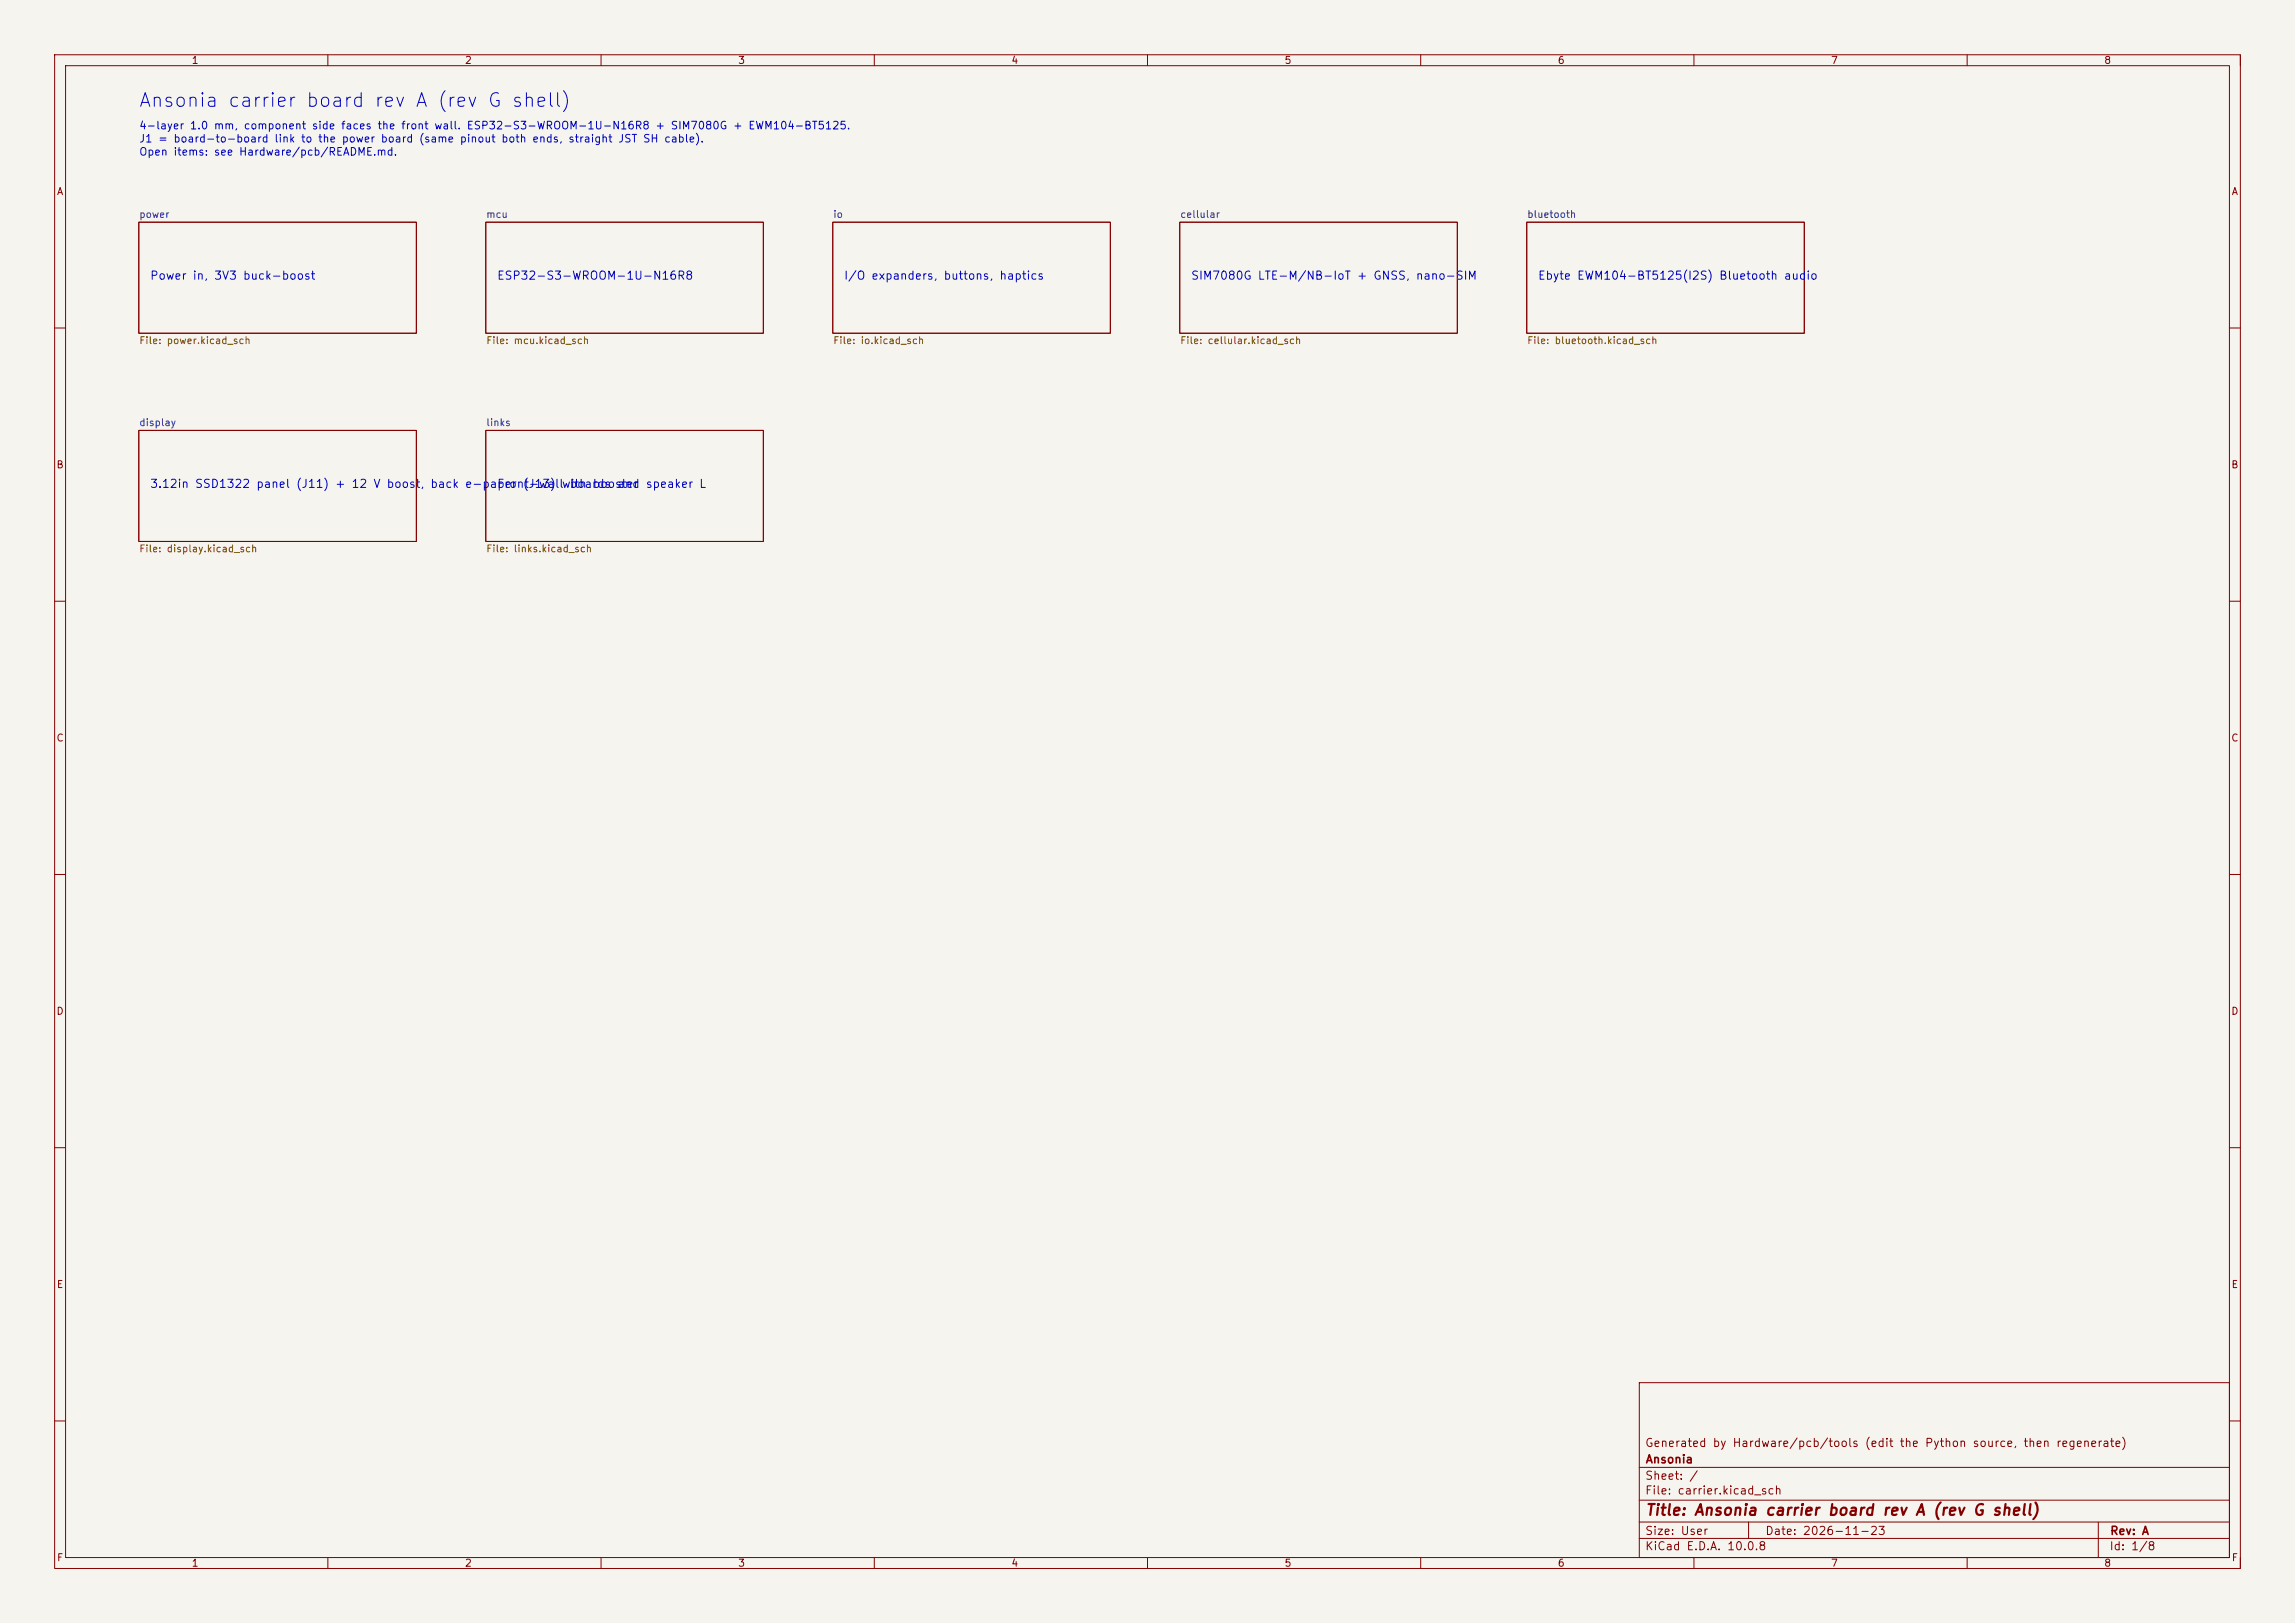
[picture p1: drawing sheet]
<svg xmlns="http://www.w3.org/2000/svg" width="420mm" height="297mm" viewBox="0 0 420 297" stroke-linecap="round" stroke-linejoin="round" font-family="sans-serif">
<defs><g id="words">
<text font-size="2.5" fill="#0000c2" x="25.3" y="20.2">Ansonia carrier board rev A (rev G shell)</text>
<text font-size="2" fill="#840000" x="301" y="277.8">Title: Ansonia carrier board rev A (rev G shell)</text>
<g font-size="1.5" fill="#0000c2">
<text x="27.4" y="51.6">Power in, 3V3 buck-boost</text>
<text x="90.9" y="51.6">ESP32-S3-WROOM-1U-N16R8</text>
<text x="154.4" y="51.6">I/O expanders, buttons, haptics</text>
<text x="217.9" y="51.6">SIM7080G LTE-M/NB-IoT + GNSS, nano-SIM</text>
<text x="281.4" y="51.6">Ebyte EWM104-BT5125(I2S) Bluetooth audio</text>
<text x="27.4" y="89.7">3.12in SSD1322 panel (J11) + 12 V boost, back e-paper (J13)</text>
<text x="90.9" y="89.7">Front-wallwith booster</text>
<text x="104.1" y="89.7">boards and speaker L</text>
</g>
<g font-size="1.5" fill="#840000">
<text x="301" y="265.2">Generated by Hardware/pcb/tools (edit the Python source, then regenerate)</text>
<text x="301" y="268.2">Ansonia</text>
<text x="301" y="273.9">File: carrier.kicad_sch</text>
<text x="301" y="271.2">Sheet: /</text>
<text x="301" y="281.3">Size: User</text>
<text x="323" y="281.3">Date: 2026-11-23</text>
<text x="386" y="281.3">Rev: A</text>
<text x="301" y="284.1">KiCad E.D.A. 10.0.8</text>
<text x="386" y="284.1">Id: 1/8</text>
</g>
<g font-size="1.4" fill="#0000c2">
<text x="25.4" y="24">4-layer 1.0 mm, component side faces the front wall. ESP32-S3-WROOM-1U-N16R8 + SIM7080G + EWM104-BT5125.</text>
<text x="25.4" y="26.4">J1 = board-to-board link to the power board (same pinout both ends, straight JST SH cable).</text>
<text x="25.4" y="28.8">Open items: see Hardware/pcb/README.md.</text>
</g>
<g font-size="1.3" fill="#840000">
<text x="35" y="12">1</text>
<text x="85" y="12">2</text>
<text x="135" y="12">3</text>
<text x="185" y="12">4</text>
<text x="235" y="12">5</text>
<text x="285" y="12">6</text>
<text x="335" y="12">7</text>
<text x="385" y="12">8</text>
<text x="10.3" y="36">A</text>
<text x="408.3" y="36">A</text>
<text x="10.2" y="86">B</text>
<text x="408.2" y="86">B</text>
<text x="10.2" y="136">C</text>
<text x="408.2" y="136">C</text>
<text x="10.2" y="186">D</text>
<text x="408.2" y="186">D</text>
<text x="10.3" y="236">E</text>
<text x="408.3" y="236">E</text>
<text x="10.3" y="286">F</text>
<text x="35" y="287">1</text>
<text x="85" y="287">2</text>
<text x="135" y="287">3</text>
<text x="185" y="287">4</text>
<text x="235" y="287">5</text>
<text x="285" y="287">6</text>
<text x="335" y="287">7</text>
<text x="385" y="287">8</text>
<text x="408.3" y="286">F</text>
</g>
<g font-size="1.3" fill="#006464">
<text x="25.4" y="40.2">power</text>
<text x="88.9" y="40.2">mcu</text>
<text x="152.4" y="40.2">io</text>
<text x="215.9" y="40.2">cellular</text>
<text x="279.4" y="40.2">bluetooth</text>
<text x="25.4" y="78.3">display</text>
<text x="88.9" y="78.3">links</text>
</g>
<g font-size="1.3" fill="#725600">
<text x="25.4" y="63.3">File: power.kicad_sch</text>
<text x="88.9" y="63.3">File: mcu.kicad_sch</text>
<text x="152.4" y="63.3">File: io.kicad_sch</text>
<text x="215.9" y="63.3">File: cellular.kicad_sch</text>
<text x="279.4" y="63.3">File: bluetooth.kicad_sch</text>
<text x="25.4" y="101.4">File: display.kicad_sch</text>
<text x="88.9" y="101.4">File: links.kicad_sch</text>
</g>
</g></defs>
<path d="M0 0h420v297h-420z" fill="#f5f4ef" stroke="#f5f4ef" stroke-width=".18"/>
<g fill="none" stroke="#840000" stroke-width=".18">
<path d="M10 10h400v277h-400zM12 12h396v273h-396zM60 10v2M110 10v2M160 10v2M210 10v2M260 10v2M310 10v2M360 10v2M410 10v2M25.4 40.7h50.8v20.3h-50.8zM88.9 40.7h50.8v20.3h-50.8z"/>
<path d="M152.4 40.7h50.8v20.3h-50.8zM215.9 40.7h50.8v20.3h-50.8zM279.4 40.7h50.8v20.3h-50.8zM10 60h2M25.4 78.8h50.8v20.3h-50.8zM88.9 78.8h50.8v20.3h-50.8zM408 60h2M10 110h2M408 110h2M10 160h2M408 160h2M10 210h2"/>
<path d="M408 210h2M300 253h108v32h-108zM10 260h2M300 278.5h108M300 274.5h108M300 268.5h108M320 278.5v3M384 278.5v6.5M408 260h2M60 285v2M110 285v2M160 285v2"/>
<path d="M210 285v2M260 285v2M300 281.5h108M310 285v2M360 285v2M410 285v2"/>
</g>
<use href="#words"/>
</svg>
